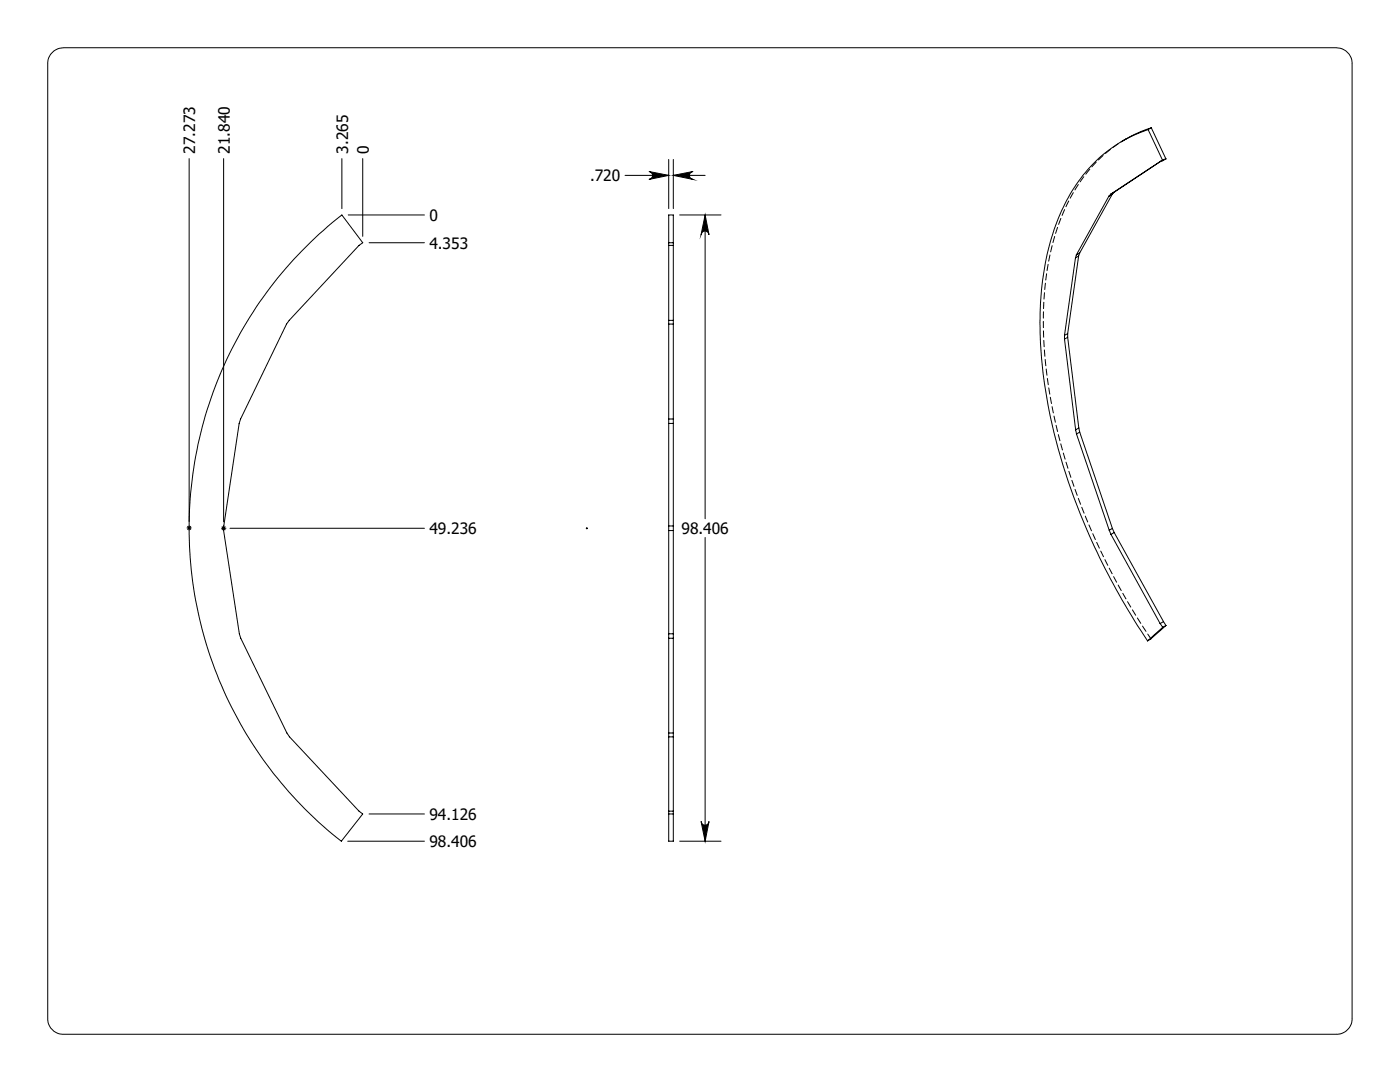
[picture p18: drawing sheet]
<svg xmlns="http://www.w3.org/2000/svg" width="279mm" height="216mm" viewBox="0 0 279 216" stroke-linecap="round" stroke-linejoin="round" font-family="sans-serif">
<defs><g id="words">
<g font-size="3.1">
<text x="39" y="30.7" transform="rotate(-90 39 30.7)">27.273</text>
<text x="45.9" y="30.7" transform="rotate(-90 45.9 30.7)">21.840</text>
<text x="69.5" y="30.7" transform="rotate(-90 69.5 30.7)">3.265</text>
<text x="73.6" y="30.7" transform="rotate(-90 73.6 30.7)">0</text>
<text x="117.7" y="36.2">.720</text>
<text x="85.7" y="44.1">0</text>
<text x="85.7" y="49.6">4.353</text>
<text x="85.7" y="106.6">49.236</text>
<text x="136" y="106.6">98.406</text>
<text x="85.7" y="163.6">94.126</text>
<text x="85.7" y="169.1">98.406</text>
</g>
</g></defs>
<g fill="none" stroke="#000" stroke-width=".2">
<path d="M10.2 10.8a3.3 3.3 0 0 1 2.5-1.3h254a3.2 3.2 0 0 1 3.1 3.2v190.5a3.1 3.1 0 0 1-3.1 3.2h-254a3.1 3.1 0 0 1-3.2-3.2v-190.5a2.93 2.93 0 0 1 .7-1.9zM37.7 31.6v72.5M44.6 31.6v72.5M68.2 31.6v10M72.4 31.6v15.6M124.7 35h8.8M129.5 34.2l4 .8-4 .8a.79 .79 0 0 0 .8-.8 .79 .79 0 0 0-.8-.8zM133.5 31.8v9.8M134.4 31.8v9.8M134.4 35h6.3M134.4 35l3.9-.8a.79 .79 0 0 0-.7 .8 .79 .79 0 0 0 .7 .8zM221.3 39.2l-6.5 11.7"/>
<path d="M221.7 38.7l-.4 .5M222 38.8l-.7 .4M222 38.8l-6.5 11.7M222.3 38.4l-.6 .3M222.3 38.4l-.3 .4M229.1 25.9a28.7 28.7 0 0 0-17.3 16.2 58.7 58.7 0 0 0-4 28.3 116.5 116.5 0 0 0 14.4 46.2l3 5.2 3.8 6.1M229.1 25.9l3 6.2M229.8 25.5a24.5 24.5 0 0 0-5.8 2.7M229.8 25.5l2.9 6.2-.6 .4M229.8 25.5l-.7 .4M231.7 32.2l-9.4 6.2M232.1 32.1l-.6 .1-9.8 6.5"/>
<path d="M61.1 49.2l2.5-2.5 4.6-3.8 4.2 5.5-.8 .6-13.9 14.9-.5 .8-9.2 18.9-.3 .9-3.1 21.4 3.2 20.6 .2 .9 9.3 18.9 .5 .7 13.8 14.9 .8 .5-4.3 5.5a79.3 79.3 0 0 1-7-118.7zM69.5 42.9h15.2M73.7 48.4h11M133.5 42.9h.9v125h-.9zM133.5 48.4h.9M133.5 49h.9M135.6 42.9h8.3M140.7 42.9v60.6M140.7 42.9l.8 3.9a.79 .79 0 0 0-.8-.7 .79 .79 0 0 0-.8 .7zM214.6 51.5l-2.2 15.4M214.8 50.9l-.2 .6M215.3 51.1l-.7 .4"/>
<path d="M215.3 51.1l-2.2 15.5M215.5 50.5l-.7 .4M215.5 50.5l-.2 .6M133.5 63.9h.9M133.5 64.7h.9M212.4 66.9v.8M212.4 67.7l2.3 18.1M213.1 66.6l-.7 .3M213.1 67.3l-.7 .4M213.1 67.3l2.2 18.1M213.1 66.6v.7M133.5 83.6h.9"/>
<path d="M133.5 84.5h.9M214.7 85.8l.1 .8M214.8 86.6l6.6 19.2M215.3 85.4l-.6 .4M215.3 85.4l.2 .8M215.5 86.2l-.7 .4M215.5 86.2l6.5 19.2M37.3 105.3h.9M37.4 105l.7 .7M37.7 104.8v1M38.1 105l-.7 .7M44.1 105.4h1.1"/>
<path d="M44.3 105.1l.7 .7M44.6 104.9v1M45 105.1l-.7 .7M45.9 105.4h38.8M117 105.4h.2M117.1 105.3v.3M133.5 105.9h.9M133.5 105h.9M140.7 107.2v60.7M221.4 105.8l.3 .8M221.7 106.6l9.8 17.8M222 105.4l-.6 .4"/>
<path d="M222 105.4l.4 .9M222.4 106.3l-.7 .3M222.4 106.3l9.8 17.7M133.5 127.4h.9M133.5 126.5h.9M231.5 124.4l.6 .8M232.1 125.2l-3.1 2.7M232.2 124l-.7 .4M232.2 124l.5 .8M232.7 124.8l-3 2.7-.7 .4M232.7 124.8l-.6 .4M133.5 147h.9"/>
<path d="M133.5 146.3h.9M69.4 167.9h15.3M73.7 162.4h11M133.5 162.4h.9M133.5 161.9h.9M135.6 167.9h8.3M139.9 163.9a.79 .79 0 0 0 .8 .8 .79 .79 0 0 0 .8-.8l-.8 4z"/>
</g>
<path d="M140.7 42.9l.8 3.9a.79 .79 0 0 0-.8-.7 .79 .79 0 0 0-.8 .7zM139.9 163.9a.79 .79 0 0 0 .8 .8 .79 .79 0 0 0 .8-.8l-.8 4zM129.5 34.2l4 .8-4 .8a.79 .79 0 0 0 .8-.8 .79 .79 0 0 0-.8-.8zM134.4 35l3.9-.8a.79 .79 0 0 0-.7 .8 .79 .79 0 0 0 .7 .8z" fill="#000"/>
<path d="M224.7 27.8a31.7 31.7 0 0 0-13.9 18.4 69.2 69.2 0 0 0-1.3 32.2 128 128 0 0 0 20.2 49.1" fill="none" stroke="#000" stroke-width=".2" stroke-dasharray="1.3 .6" stroke-dashoffset=".1"/>
<path d="M231.7 32.2l.5-.4M232.2 31.8l.5-.1" fill="none" stroke="#000" stroke-width=".2" stroke-dasharray="1.3 .6"/>
<path d="M231.5 32.2l.7-.4" fill="none" stroke="#000" stroke-width=".2" stroke-dasharray="1.3 .6" stroke-dashoffset=".4"/>
<use href="#words"/>
</svg>
